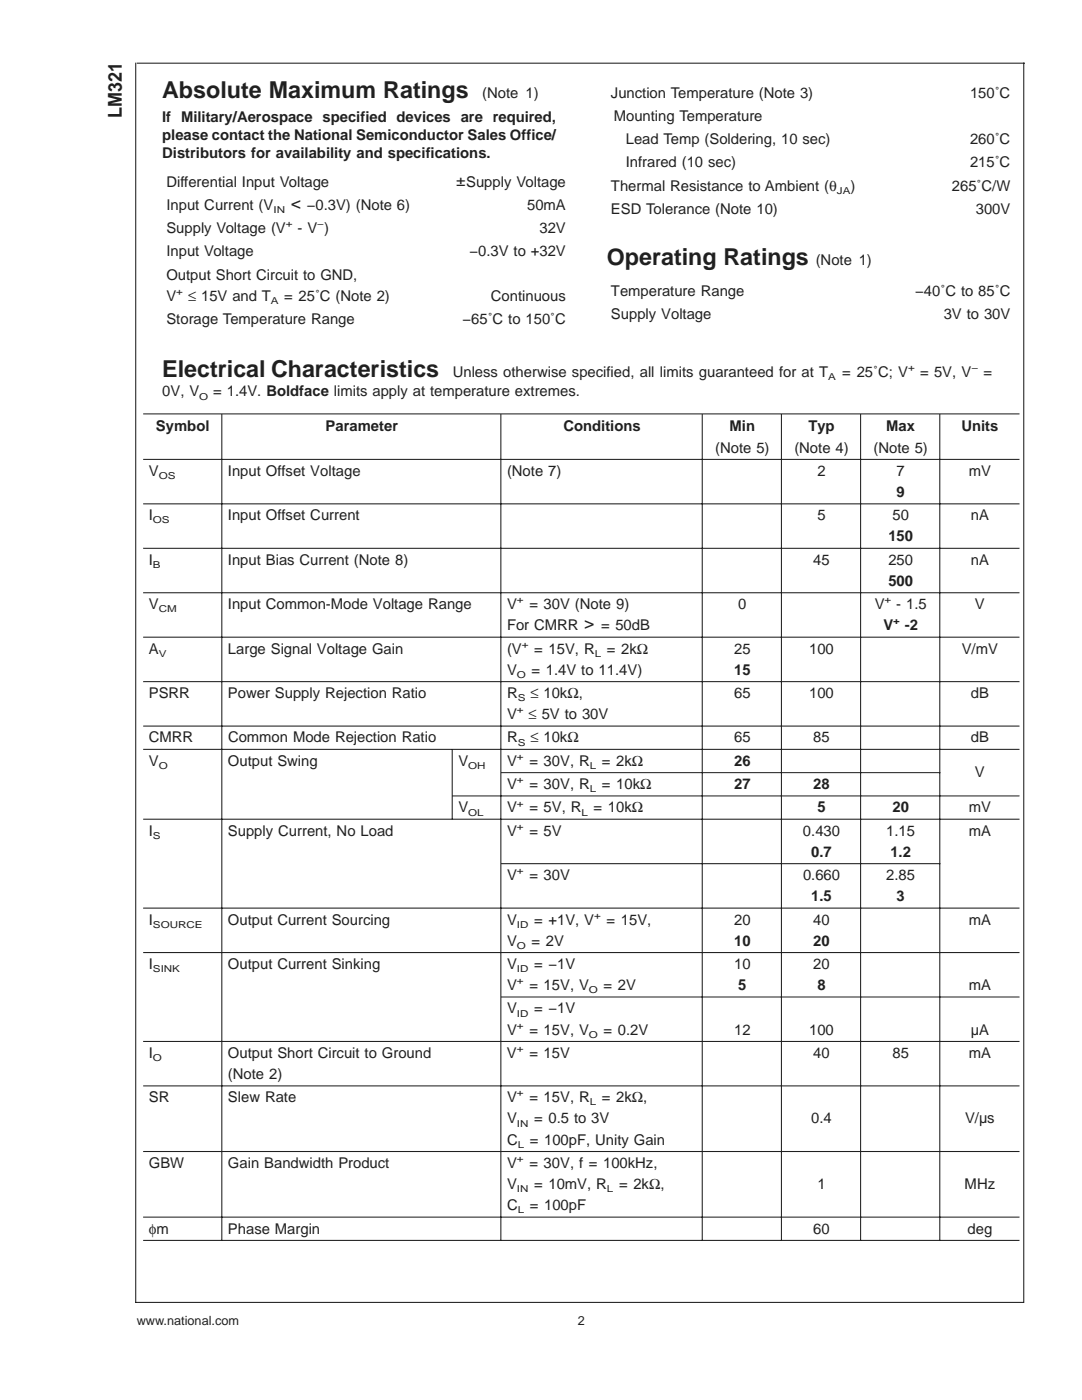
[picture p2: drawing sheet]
<svg xmlns="http://www.w3.org/2000/svg" width="216mm" height="279mm" viewBox="0 0 216 279" stroke-linecap="round" stroke-linejoin="round" font-family="sans-serif">
<defs><g id="words">
<g font-size="4.6" fill="#231f20">
<text x="32.4" y="19.5">Absolute Maximum Ratings</text>
<text x="121.1" y="52.9">Operating Ratings</text>
<text x="32.4" y="75.2">Electrical Characteristics</text>
</g>
<text font-size="3.8" fill="#231f20" x="24.3" y="23.5" transform="rotate(-90 24.3 23.5)">LM321</text>
<g font-size="3.5" fill="#231f20">
<text x="58" y="41.7">&lt;</text>
<text x="116.6" y="125.6">&gt;</text>
</g>
<text font-size="3.3" fill="#231f20" x="91" y="37.1">±Supply Voltage</text>
<g font-size="3" fill="#231f20">
<text x="96.2" y="19.5">(Note 1)</text>
<text x="121.9" y="19.5">Junction Temperature (Note 3)</text>
<text x="193.6" y="19.5">150˚C</text>
<text x="32.4" y="24.3">If Military/Aerospace specified devices are required,</text>
<text x="32.4" y="27.9">please contact the National Semiconductor Sales Office/</text>
<text x="122.5" y="24.1">Mounting Temperature</text>
<text x="124.9" y="28.8">Lead Temp (Soldering, 10 sec)</text>
<text x="193.6" y="28.8">260˚C</text>
<text x="32.4" y="31.5">Distributors for availability and specifications.</text>
<text x="124.9" y="33.4">Infrared (10 sec)</text>
<text x="193.6" y="33.4">215˚C</text>
<text x="33.2" y="37.2">Differential Input Voltage</text>
<text x="33.2" y="41.9">Input Current (V</text>
<text x="61.2" y="41.9">−0.3V) (Note 6)</text>
<text x="105.2" y="41.9">50mA</text>
<text x="121.9" y="38.1">Thermal Resistance to Ambient (θ</text>
<text x="169.7" y="38.1">)</text>
<text x="189.9" y="38.1">265˚C/W</text>
<text x="33.2" y="46.5">Supply Voltage (V</text>
<text x="59.4" y="46.5">- V )</text>
<text x="107.6" y="46.5">32V</text>
<text x="121.9" y="42.7">ESD Tolerance (Note 10)</text>
<text x="194.7" y="42.7">300V</text>
<text x="33.2" y="51.2">Input Voltage</text>
<text x="93.7" y="51.2">−0.3V to +32V</text>
<text x="162.8" y="52.9">(Note 1)</text>
<text x="33.2" y="55.8">Output Short Circuit to GND,</text>
<text x="121.9" y="59">Temperature Range</text>
<text x="182.6" y="59">−40˚C to 85˚C</text>
<text x="33.2" y="64.7">Storage Temperature Range</text>
<text x="33.2" y="60">V</text>
<text x="37.5" y="60">≤ 15V and T</text>
<text x="56.7" y="60">= 25˚C (Note 2)</text>
<text x="92.3" y="64.7">−65˚C to 150˚C</text>
<text x="98" y="60">Continuous</text>
<text x="121.9" y="63.6">Supply Voltage</text>
<text x="188.3" y="63.6">3V to 30V</text>
<text x="90.3" y="75.2">Unless otherwise specified, all limits guaranteed for at T</text>
<text x="168" y="75.2">= 25˚C; V</text>
<text x="183.6" y="75.2">= 5V, V</text>
<text x="196.2" y="75.2">=</text>
<text x="32.4" y="79.1">0V, V</text>
<text x="42.5" y="79.1">= 1.4V. Boldface limits apply at temperature extremes.</text>
<text x="31.1" y="86.1">Symbol</text>
<text x="65" y="86.1">Parameter</text>
<text x="112.4" y="86.1">Conditions</text>
<text x="145.6" y="86.1">Min</text>
<text x="161.3" y="86.1">Typ</text>
<text x="176.8" y="86.1">Max</text>
<text x="191.8" y="86.1">Units</text>
<text x="29.7" y="95">V</text>
<text x="45.5" y="95">Input Offset Voltage</text>
<text x="101.2" y="95">(Note 7)</text>
<text x="142.7" y="90.3">(Note 5)</text>
<text x="158.5" y="90.3">(Note 4)</text>
<text x="163.1" y="95">2</text>
<text x="174.3" y="90.3">(Note 5)</text>
<text x="178.9" y="95">7</text>
<text x="193.3" y="95">mV</text>
<text x="178.9" y="99.2">9</text>
<text x="29.7" y="103.8">I</text>
<text x="45.5" y="103.8">Input Offset Current</text>
<text x="163.1" y="103.8">5</text>
<text x="178.1" y="103.8">50</text>
<text x="193.7" y="103.8">nA</text>
<text x="29.7" y="112.7">I</text>
<text x="45.5" y="112.7">Input Bias Current (Note 8)</text>
<text x="162.3" y="112.7">45</text>
<text x="177.3" y="108.1">150</text>
<text x="177.3" y="112.7">250</text>
<text x="193.7" y="112.7">nA</text>
<text x="177.3" y="116.9">500</text>
<text x="29.7" y="121.6">V</text>
<text x="45.5" y="121.6">Input Common-Mode Voltage Range</text>
<text x="101.2" y="125.8">For CMRR</text>
<text x="101.2" y="121.6">V</text>
<text x="105.6" y="121.6">= 30V (Note 9)</text>
<text x="119.9" y="125.8">= 50dB</text>
<text x="147.3" y="121.6">0</text>
<text x="174.5" y="121.6">V</text>
<text x="176.3" y="125.8">V</text>
<text x="178.8" y="121.6">- 1.5</text>
<text x="180.6" y="125.8">-2</text>
<text x="194.5" y="121.6">V</text>
<text x="29.7" y="130.4">A</text>
<text x="45.5" y="130.4">Large Signal Voltage Gain</text>
<text x="101.2" y="130.4">(V</text>
<text x="106.6" y="130.4">= 15V, R</text>
<text x="121.1" y="130.4">= 2kΩ</text>
<text x="146.5" y="130.4">25</text>
<text x="161.5" y="130.4">100</text>
<text x="191.9" y="130.4">V/mV</text>
<text x="101.2" y="134.7">V</text>
<text x="106.1" y="134.7">= 1.4V to 11.4V)</text>
<text x="146.5" y="134.7">15</text>
<text x="29.7" y="139.3">PSRR</text>
<text x="45.5" y="139.3">Power Supply Rejection Ratio</text>
<text x="101.2" y="143.5">V</text>
<text x="101.2" y="139.3">R</text>
<text x="105.5" y="143.5">≤ 5V to 30V</text>
<text x="105.8" y="139.3">≤ 10kΩ,</text>
<text x="146.5" y="139.3">65</text>
<text x="161.5" y="139.3">100</text>
<text x="193.7" y="139.3">dB</text>
<text x="29.7" y="148.2">CMRR</text>
<text x="45.5" y="148.2">Common Mode Rejection Ratio</text>
<text x="101.2" y="148.2">R</text>
<text x="105.8" y="148.2">≤ 10kΩ</text>
<text x="146.5" y="148.2">65</text>
<text x="162.3" y="148.2">85</text>
<text x="193.7" y="148.2">dB</text>
<text x="29.7" y="152.8">V</text>
<text x="45.5" y="152.8">Output Swing</text>
<text x="91.5" y="152.8">V</text>
<text x="101.2" y="152.8">V</text>
<text x="105.6" y="152.8">= 30V, R</text>
<text x="120.1" y="152.8">= 2kΩ</text>
<text x="146.5" y="152.8">26</text>
<text x="194.5" y="155.2">V</text>
<text x="101.2" y="157.5">V</text>
<text x="105.6" y="157.5">= 30V, R</text>
<text x="120.1" y="157.5">= 10kΩ</text>
<text x="146.5" y="157.5">27</text>
<text x="162.3" y="157.5">28</text>
<text x="29.7" y="166.8">I</text>
<text x="45.5" y="166.8">Supply Current, No Load</text>
<text x="91.5" y="162.1">V</text>
<text x="101.2" y="162.1">V</text>
<text x="101.2" y="166.8">V</text>
<text x="105.6" y="162.1">= 5V, R</text>
<text x="105.6" y="166.8">= 5V</text>
<text x="118.5" y="162.1">= 10kΩ</text>
<text x="160.2" y="166.8">0.430</text>
<text x="163.1" y="162.1">5</text>
<text x="176.8" y="166.8">1.15</text>
<text x="178.1" y="162.1">20</text>
<text x="193.3" y="162.1">mV</text>
<text x="193.3" y="166.8">mA</text>
<text x="161.9" y="171">0.7</text>
<text x="177.7" y="171">1.2</text>
<text x="101.2" y="175.6">V</text>
<text x="105.6" y="175.6">= 30V</text>
<text x="160.2" y="175.6">0.660</text>
<text x="161.9" y="179.9">1.5</text>
<text x="176.8" y="175.6">2.85</text>
<text x="178.9" y="179.9">3</text>
<text x="29.7" y="184.5">I</text>
<text x="45.5" y="184.5">Output Current Sourcing</text>
<text x="101.2" y="184.5">V</text>
<text x="106.6" y="184.5">= +1V, V</text>
<text x="121.1" y="184.5">= 15V,</text>
<text x="146.5" y="184.5">20</text>
<text x="162.3" y="184.5">40</text>
<text x="193.3" y="184.5">mA</text>
<text x="101.2" y="188.7">V</text>
<text x="106.1" y="188.7">= 2V</text>
<text x="146.5" y="188.7">10</text>
<text x="162.3" y="188.7">20</text>
<text x="29.7" y="193.4">I</text>
<text x="45.5" y="193.4">Output Current Sinking</text>
<text x="101.2" y="193.4">V</text>
<text x="101.2" y="197.6">V</text>
<text x="105.6" y="197.6">= 15V, V</text>
<text x="106.6" y="193.4">= −1V</text>
<text x="120.5" y="197.6">= 2V</text>
<text x="146.5" y="193.4">10</text>
<text x="147.3" y="197.6">5</text>
<text x="162.3" y="193.4">20</text>
<text x="163.1" y="197.6">8</text>
<text x="193.3" y="197.6">mA</text>
<text x="101.2" y="202.2">V</text>
<text x="106.6" y="202.2">= −1V</text>
<text x="101.2" y="206.5">V</text>
<text x="105.6" y="206.5">= 15V, V</text>
<text x="120.5" y="206.5">= 0.2V</text>
<text x="146.5" y="206.5">12</text>
<text x="161.5" y="206.5">100</text>
<text x="193.7" y="206.5">µA</text>
<text x="29.7" y="211.1">I</text>
<text x="45.5" y="211.1">Output Short Circuit to Ground</text>
<text x="45.5" y="215.3">(Note 2)</text>
<text x="101.2" y="211.1">V</text>
<text x="105.6" y="211.1">= 15V</text>
<text x="162.3" y="211.1">40</text>
<text x="178.1" y="211.1">85</text>
<text x="193.3" y="211.1">mA</text>
<text x="29.7" y="220">SR</text>
<text x="45.5" y="220">Slew Rate</text>
<text x="101.2" y="220">V</text>
<text x="105.6" y="220">= 15V, R</text>
<text x="120.1" y="220">= 2kΩ,</text>
<text x="101.2" y="224.2">V</text>
<text x="106.6" y="224.2">= 0.5 to 3V</text>
<text x="161.9" y="224.2">0.4</text>
<text x="192.6" y="224.2">V/µs</text>
<text x="29.7" y="233.1">GBW</text>
<text x="45.5" y="233.1">Gain Bandwidth Product</text>
<text x="101.2" y="228.4">C</text>
<text x="101.2" y="233.1">V</text>
<text x="105.6" y="233.1">= 30V, f = 100kHz,</text>
<text x="105.7" y="228.4">= 100pF, Unity Gain</text>
<text x="101.2" y="237.3">V</text>
<text x="106.6" y="237.3">= 10mV, R</text>
<text x="123.5" y="237.3">= 2kΩ,</text>
<text x="163.1" y="237.3">1</text>
<text x="192.5" y="237.3">MHz</text>
<text x="101.2" y="241.5">C</text>
<text x="105.7" y="241.5">= 100pF</text>
<text x="29.7" y="246.2">φm</text>
<text x="45.5" y="246.2">Phase Margin</text>
<text x="162.3" y="246.2">60</text>
<text x="193.1" y="246.2">deg</text>
</g>
<g font-size="2.5" fill="#231f20">
<text x="27.3" y="264.5">www.national.com</text>
<text x="115.3" y="264.5">2</text>
</g>
<g font-size="1.9" fill="#231f20">
<text x="167" y="38.7">JA</text>
<text x="54.6" y="42.5">IN</text>
<text x="57" y="45.4">+</text>
<text x="63.3" y="45.4">−</text>
<text x="35.2" y="58.9">+</text>
<text x="54" y="60.7">A</text>
<text x="165.3" y="75.9">A</text>
<text x="181.2" y="74.1">+</text>
<text x="193.8" y="74.1">−</text>
<text x="39.8" y="79.8">O</text>
<text x="31.7" y="95.6">OS</text>
<text x="30.5" y="104.5">OS</text>
<text x="30.5" y="113.3">B</text>
<text x="31.7" y="122.2">CM</text>
<text x="103.1" y="120.4">+</text>
<text x="176.5" y="120.4">+</text>
<text x="178.2" y="124.6">+</text>
<text x="31.7" y="131.1">V</text>
<text x="104.1" y="129.3">+</text>
<text x="118.7" y="131.1">L</text>
<text x="103.1" y="135.3">O</text>
<text x="103.1" y="142.4">+</text>
<text x="103.3" y="139.9">S</text>
<text x="103.3" y="148.8">S</text>
<text x="31.7" y="153.5">O</text>
<text x="93.4" y="153.5">OH</text>
<text x="103.1" y="151.7">+</text>
<text x="117.7" y="153.5">L</text>
<text x="103.1" y="156.3">+</text>
<text x="103.1" y="161">+</text>
<text x="117.7" y="158.1">L</text>
<text x="30.5" y="167.4">S</text>
<text x="93.4" y="162.8">OL</text>
<text x="103.1" y="165.6">+</text>
<text x="116" y="162.8">L</text>
<text x="103.1" y="174.5">+</text>
<text x="30.5" y="185.1">SOURCE</text>
<text x="103.1" y="185.1">ID</text>
<text x="118.6" y="183.3">+</text>
<text x="103.1" y="189.4">O</text>
<text x="30.5" y="194">SINK</text>
<text x="103.1" y="194">ID</text>
<text x="103.1" y="196.4">+</text>
<text x="103.1" y="202.9">ID</text>
<text x="117.5" y="198.2">O</text>
<text x="103.1" y="205.3">+</text>
<text x="103.1" y="210">+</text>
<text x="117.5" y="207.1">O</text>
<text x="30.5" y="211.8">O</text>
<text x="103.1" y="218.8">+</text>
<text x="117.7" y="220.6">L</text>
<text x="103.1" y="224.8">IN</text>
<text x="103.1" y="231.9">+</text>
<text x="103.3" y="229.1">L</text>
<text x="103.1" y="237.9">IN</text>
<text x="121.1" y="237.9">L</text>
<text x="103.3" y="242.2">L</text>
</g>
</g></defs>
<g fill="none" stroke="#231f20" stroke-width=".21">
<path d="M27.1 12.5v247.5M27.3 12.6h177.2M204.3 12.5v247.5M28.6 82.6h174.8M28.6 91.7h174.8M44.3 82.7v165M99.9 82.7v165M140.1 82.7v165M155.9 82.7v165M171.7 82.7v165M187.5 82.7v165M28.6 100.6h174.8"/>
<path d="M28.6 109.4h174.8M28.6 118.3h174.8M28.6 127.2h174.8M28.6 136h174.8M28.6 144.9h174.8M28.6 149.6h174.8M90.2 149.6v13.9M90.3 158.8h113.1M100 154.2h87.6M28.6 163.5h174.8M100 172.4h87.6M28.6 181.2h174.8"/>
<path d="M28.6 190.1h174.8M100 199h103.4M28.6 207.8h174.8M28.6 216.7h174.8M28.6 229.8h174.8M27.1 259.9h177.2M28.6 247.6h174.8M28.6 242.9h174.8"/>
</g>
<use href="#words"/>
</svg>
